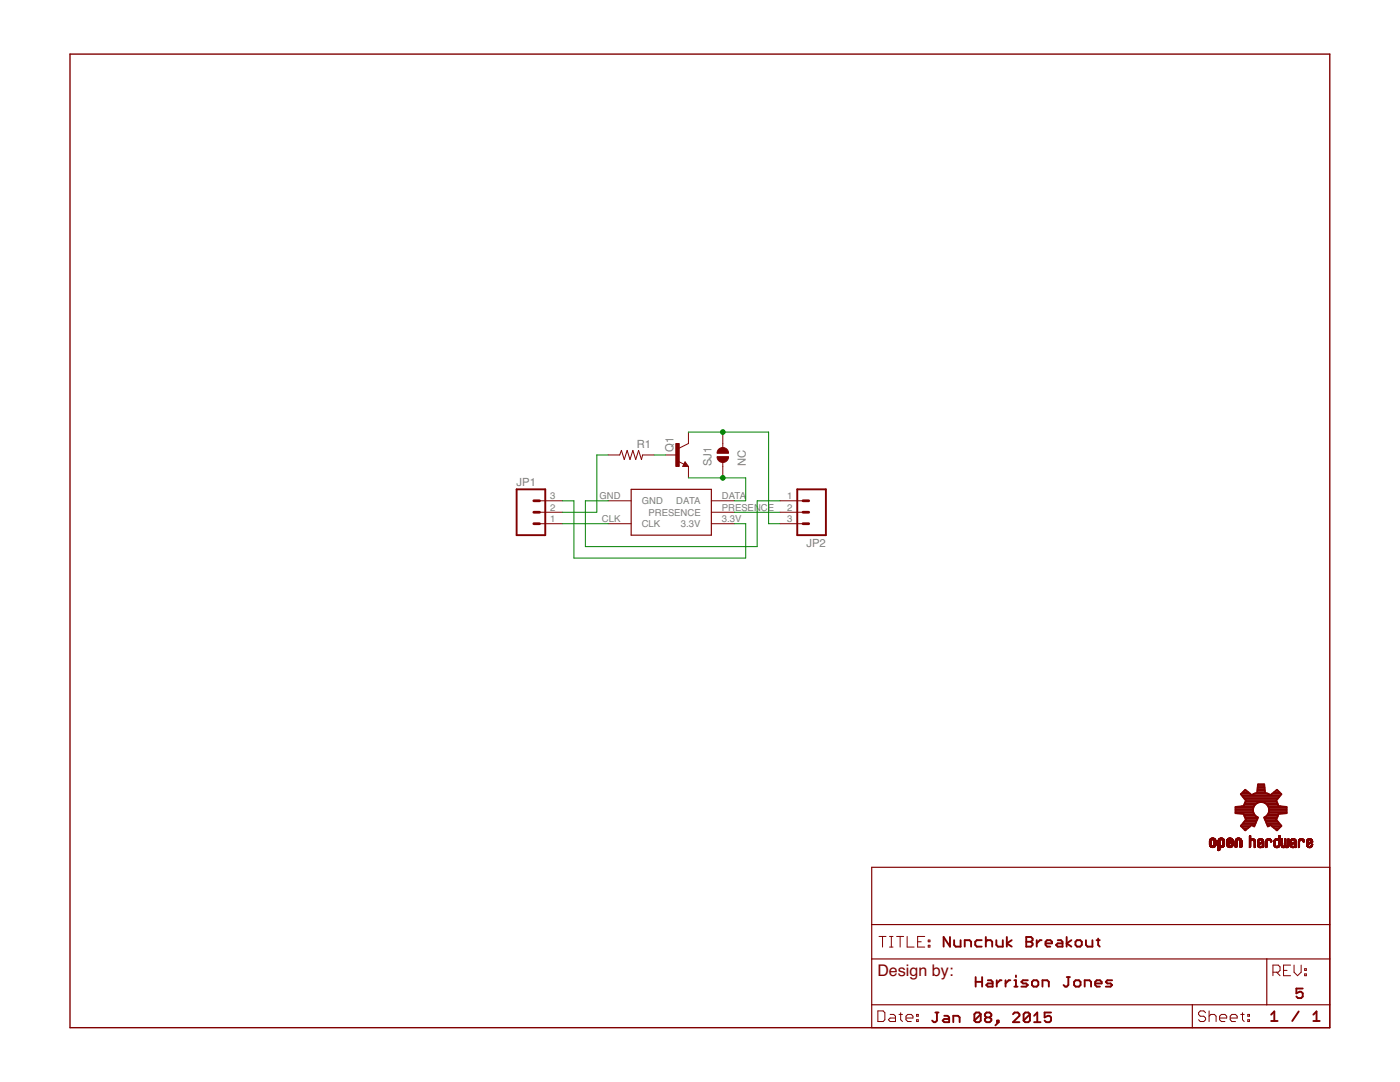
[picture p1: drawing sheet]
<svg xmlns="http://www.w3.org/2000/svg" width="279mm" height="216mm" viewBox="0 0 279 216" stroke-linecap="round" stroke-linejoin="round" font-family="sans-serif">
<defs><g id="words">
<text font-size="3.8" fill="#800000" x="175.1" y="194.8">Design by:</text>
<g font-size="2.6" fill="#808080">
<text x="127.1" y="89.4">R1</text>
<text x="134.4" y="90.1" transform="rotate(-90 134.4 90.1)">Q1</text>
<text x="142" y="93.1" transform="rotate(-90 142 93.1)">SJ1</text>
<text x="148.8" y="93.1" transform="rotate(-90 148.8 93.1)">NC</text>
<text x="103.1" y="97">JP1</text>
<text x="161" y="109.1">JP2</text>
</g>
<g font-size="2.2" fill="#808080">
<text x="109.8" y="101.9">2</text>
<text x="109.8" y="99.6">3</text>
<text x="119.6" y="99.6">GND</text>
<text x="128.1" y="100.6">GND</text>
<text x="135" y="100.6">DATA</text>
<text x="144.1" y="101.9">PRESENCE</text>
<text x="144.1" y="99.6">DATA</text>
<text x="157.1" y="99.6">1</text>
<text x="157.1" y="101.9">2</text>
<text x="109.8" y="104.2">1</text>
<text x="120.1" y="104.2">CLK</text>
<text x="128.1" y="105.2">CLK</text>
<text x="129.4" y="102.9">PRESENCE</text>
<text x="135.9" y="105.2">3.3V</text>
<text x="144.1" y="104.2">3.3V</text>
<text x="157.1" y="104.2">3</text>
</g>
</g></defs>
<path d="M14 10.8h251.4v194.3h-251.4z" fill="none" stroke="#800000" stroke-width=".28"/>
<g fill="none" stroke="#800000" stroke-width=".38">
<path d="M103.1 97.6h5.7v9.2h-5.7zM159.1 97.6h5.7v9.2h-5.7zM189.6 187v1.9l-1.3-1.9v1.9M190.4 187.6v1l.3 .3h1v-1.3M192.5 188.9v-1.3h1l.3 .3v1M194.7 195v1.9M194.7 195.9h1.3M195.9 187.6h-1l-.3 .3v.7l.3 .3h1M196 195v1.9M196.7 187.9l.4-.3h.6l.3 .3v1M196.7 187v1.9M197.1 195.6h.7l.3 .3v1h-1l-.3-.3 .3-.4h1"/>
<path d="M198.8 187.6v1l.4 .3h.9v-1.3M198.9 195.6v1.3M199.9 195.6h-.3l-.7 .6M200.7 195.6v1.3M200.9 187v1.9M201.6 195.6h-.3l-.6 .6M201.9 187.6l-1 .6 1 .7M202.4 195.6h.4v1.3M202.4 196.9h.7M202.8 194.6v.4M204.8 187h1l.3 .3v.3l-.3 .3 .3 .3v.4l-.3 .3h-1zM204.8 187.9h1"/>
<path d="M205.1 195.6h-.9l-.4 .3 .4 .3h.6l.3 .4-.3 .3h-1M206.3 195.6h.6l.3 .3v.7l-.3 .3h-.6l-.3-.3v-.7zM206.9 187.6v1.3M207.9 187.6h-.4l-.6 .6M208 196.9v-1.3h1l.3 .3v1M208.7 188.2h1.3v-.3l-.4-.3h-.6l-.3 .3v.7l.3 .3h.6M211.1 187.6h.6l.3 .3v1h-.9l-.3-.3 .3-.4h.9M212.9 187v1.9M212.9 195h.6M213.2 195v1.6l-.3 .3h-.3l-.3-.3M213.8 187.6l-.9 .6 .9 .7M214.6 187.9l.3-.3h.7l.3 .3v.7l-.3 .3h-.7l-.3-.3z"/>
<path d="M214.7 195.6h.6l.3 .3v.7l-.3 .3h-.6l-.3-.3v-.7zM216.5 196.9v-1.3h.9l.3 .3v1M216.7 187.6v1l.3 .3h1v-1.3M218.6 196.2h1.3v-.3l-.4-.3h-.6l-.3 .3v.7l.3 .3h.6M218.8 187.6h.7M219.2 187.3v1.3l.3 .3M222 195.6h-1l-.3 .3 .3 .3h.6l.4 .4-.4 .3h-.9M260 197.3h-1.3v.9l.7-.3h.3l.3 .3v.6l-.3 .4h-.7l-.3-.4M186.7 202h.6M187 202v1.6l-.3 .4h-.3l-.4-.4M188.4 202.7h.7l.3 .3v1h-1l-.3-.4 .3-.3h1M190.2 204v-1.3h1l.3 .3v1"/>
<path d="M195.7 202.4v1.2l-.3 .4h-.6l-.3-.4M195.7 202.4l-.3-.4h-.6l-.3 .4v1.2M195.7 202.4l-1.2 1.2M196.9 203l-.3 .3v.3l.3 .4h.6l.3-.4v-.3l-.3-.3M196.9 203l-.3-.3v-.3l.3-.4h.6l.3 .4v.3l-.3 .3M196.9 203h.6M199 203.6h.3v.4h-.3zM199.3 204l-.7 .6M202.2 202.4l.3-.4h.6l.4 .4v.3l-1.3 1.3h1.3M205.5 202.4v1.2l-.3 .4h-.6l-.3-.4M205.5 202.4l-.3-.4h-.6l-.3 .4v1.2M205.5 202.4l-1.2 1.2"/>
<path d="M206.4 204h1.3M206.4 202.7l.6-.7v2M209.8 202h-1.3v1l.6-.3h.3l.4 .3v.6l-.4 .4h-.6l-.3-.4M253.7 202.5l.6-.7v1.9M253.7 203.7h1.3M259.2 201.8l-1.3 1.9M262.1 203.7h1.3M262.1 202.5l.6-.7v1.9"/>
</g>
<g fill="none" stroke="#800000" stroke-width=".2">
<path d="M107.7 99.9h4.5M121.4 99.9h4.6M121.4 90.8h2.3l.3-.9 .6 1.8 .6-1.8 .5 1.8 .6-1.8 .6 1.8 .5-1.8 .6 1.8 .2-.9h2.3M132.8 90.8h2.3M135.4 92.1l1.1 .5M136.7 92.2l.7 .9h-1.2zM137.4 86.2v2.3l-1.8 .9M137.4 93.1v2.3M142 99.9h4.5M144.3 86.2v3.1M144.3 92.3v3.1M155.7 99.9h4.6"/>
<path d="M107.7 104.5h4.5M107.7 102.2h4.5M121.4 104.5h4.6M142 104.5h4.5M142 102.2h4.5M155.7 104.5h4.6M155.7 102.2h4.6M241.4 168.6h.3M241.4 168.5l.3 .1M241.4 168.5h.3M241.4 168.4h.3M241.4 168.3h.3"/>
<path d="M241.4 168.2h.3M241.4 168.1h.3M241.4 168h.3M241.4 167.9h.3M241.4 167.8h.3M241.4 167.7h.3M241.4 168.6l.4 .1M241.4 168.7l.5 .1M241.4 168.7h.5M241.4 167.6h1.2M241.4 168.8h1.2M241.5 167.5h1.1"/>
<path d="M241.5 168.9h1M241.5 167.4h1M241.6 168.9h.9M241.6 167.4h.9M241.6 169h.9M241.7 169h.7M241.7 167.3h.7M241.7 169.1h.6M241.7 167.3h.6M241.8 167.7h-.4M241.9 167.6l-.5 .1M241.9 169.1h.2"/>
<path d="M241.9 167.6h-.5M242.1 167.6h.5M242.2 167.6h.5M242.2 168.7h.5M242.3 168.7h.4M242.3 167.7h.4M242.3 168.5h.4M242.3 168.4h.4M242.3 168.3h.4M242.3 168.2h.4M242.3 168.1h.4M242.3 168h.4"/>
<path d="M242.3 167.9h.4M242.3 167.8h.4M242.6 168.8h-1.1M242.6 168.7l-.5 .1M242.7 168.6h-.4M243.1 169.6h.3M243.1 169.5h.3M243.1 169.4h.3M243.1 169.3h.3M243.1 169.2h.3M243.1 169.1h.3M243.1 168.9h1.1"/>
<path d="M243.1 168.8h1.2M243.1 168.7l.5 .1M243.1 168.7h.5M243.1 168.6h.4M243.1 168.5h.3M243.1 168.4h.3M243.1 168.3h.3M243.1 168.2h.3M243.1 168.1h.3M243.1 168h.3M243.1 167.9h.3M243.1 167.8h.3"/>
<path d="M243.1 167.8h.4M243.1 167.7h.4M243.1 169.7h.2M243.1 167.6h.5M243.2 167.5h1.1M243.2 167.4h1.1M243.3 167.4h.9M243.4 169.7h-.3M243.4 167.3h.7M243.4 169.6l-.3 .1M243.5 167.3h.5M243.5 167.7h-.4"/>
<path d="M243.6 167.6h-.5M243.6 169.1h.3M243.8 168.8h.5M243.8 167.6h.5M243.9 167.6l.5 .1M244 167.7h.4M244 169.1h-.9M244 168.6h.4M244 167.8h.4M244.1 168.5h.3M244.1 168.4h.3M244.1 168.3h.3"/>
<path d="M244.1 168.2h.3M244.1 168.1h.3M244.1 168h.3M244.1 167.9h.3M244.1 167.8h.3M244.1 169l-1 .1M244.2 169h-1.1M244.3 168.9h-1.2M244.3 168.8h-1.2M244.3 167.5l-1.1 .1M244.4 168.7h-.5M244.4 168.6h-.4"/>
<path d="M244.8 168.7h.5M244.8 168.6l.4 .1M244.8 168.6h.4M244.8 168.5h.4M244.8 168h1.3M244.8 168h.4M244.8 167.9h.3M244.8 167.9h.4M244.8 167.8h.4M244.8 167.7h.4M244.8 168.7l.6 .1M244.9 168.8h1.1"/>
<path d="M244.9 167.5h1.1M244.9 168.9h1.1M245 167.4h1M245 168.9h.9M245 167.4h.9M245 169h.9M245.1 169h.7M245.1 167.3h.7M245.2 167.3h.5M245.2 169.1h.5M245.2 168.5h-.4M245.2 167.7h-.4"/>
<path d="M245.3 168.4h-.5M245.3 167.6l-.5 .1M245.3 169.1h.3M245.4 168h.7M245.4 167.6h-.5M245.4 168.4h-.6M245.5 168.3l-.7 .1M245.6 167.6h.5M245.6 167.9h.5M245.6 168.3h-.8M245.7 168.7h.4M245.7 167.7h.4"/>
<path d="M245.7 167.9h.4M245.7 167.8h.4M245.7 168.6h.4M245.7 168.2l-.9 .1M245.8 168.5h.3M245.8 168.4h.3M245.9 168.2h-1.1M245.9 168.4h.2M246 168.1h-1.2M246 168.3h.1M246 167.5l-1.1 .1M246.1 168.7l-.5 .1"/>
<path d="M246.1 168.1h-1.3M246.1 168.6l-.4 .1M246.5 168.9h.4M246.5 168.8h.4M246.5 168.7h.4M246.5 168.6h.4M246.5 168.5h.4M246.5 168.4h.4M246.5 168.3h.4M246.5 168.2h.4M246.5 168.1h.4M246.5 168h.4"/>
<path d="M246.5 167.9h.4M246.5 167.8h.4M246.5 169.1h.2M246.5 167.7h.4M246.5 167.7h.5M246.6 167.6h1.2M246.6 167.5h1.2M246.7 167.4h1M246.7 167.4h.9M246.8 169l-.3 .1M246.8 167.3h.7M246.9 169h-.4"/>
<path d="M246.9 167.8h-.4M246.9 167.3h.6M247 167.6l-.4 .1M247.1 167.6h-.5M247.3 167.6h.5M247.3 167.6l.5 .1M247.4 167.7h.4M247.5 167.7h.3M247.5 168.9h.4M247.5 168.8h.4M247.5 168.7h.4M247.5 168.6h.4"/>
<path d="M247.5 168.5h.4M247.5 168.4h.4M247.5 168.3h.4M247.5 168.2h.4M247.5 168.1h.4M247.5 168h.4M247.5 167.9h.4M247.5 167.8h.4M247.5 169.1h.2M247.8 169l-.3 .1M247.9 169h-.4M249.3 166.9h.3"/>
<path d="M249.3 169.1h.1M249.3 168.9h.3M249.3 168.8h.3M249.3 168.7h.3M249.3 168.6h.3M249.3 168.5h.3M249.3 168.4h.3M249.3 168.3h.3M249.3 168.2h.3M249.3 168.1h.3M249.3 168h.3M249.3 167.9h.3"/>
<path d="M249.3 167.8h.3M249.3 167.7h.4M249.3 167.5l1.1 .1M249.3 167.5h1.1M249.3 167.4h1M249.3 167.3h.3M249.3 167.2h.3M249.3 167.1h.3M249.3 167h.3M249.3 166.8h.3M249.4 166.8h.2M249.5 169.1h-.2"/>
<path d="M249.6 169l-.3 .1M249.6 169h-.3M249.6 167.8h-.3M249.7 167.7h-.4M249.7 167.4h.5M249.9 167.6l-.6 .1M250 167.6l.5 .1M250.2 167.7h.3M250.2 167.8h.3M250.3 167.9h.2M250.3 167.8h.2M250.3 169.1h.1"/>
<path d="M250.3 169h.2M250.3 168.9h.2M250.3 168.8h.2M250.3 168.7h.2M250.3 168.6h.2M250.3 168.5h.2M250.3 168.4h.2M250.3 168.3h.2M250.3 168.2h.2M250.3 168.1h.2M250.3 168h.2M250.4 167.6h-1.1"/>
<path d="M250.5 169.1h-.2M250.5 169l-.2 .1M251 168.7h.2M251 168.6h.2M251 168h.1M251 167.9h.2M251 168.8h.3M251 167.8h.2M251 168.9h.7M251 167.7h.3M251.1 169h.7M251.1 167.6h1"/>
<path d="M251.1 167.5h.9M251.2 169.1h.6M251.2 168.3h1M251.2 168h-.2M251.2 167.4h.7M251.2 168.6l-.2 .1M251.3 167.4h.6M251.3 169.1h.4M251.3 167.8h-.3M251.3 168.5l-.3 .1M251.3 168.2h.9M251.4 167.7h-.4"/>
<path d="M251.4 167.4h.4M251.4 168.5h-.4M251.5 168.1h.7M251.5 169.1v.1M251.5 168.4h-.5M251.5 167.6l-.5 .1M251.6 168.4h-.6M251.7 167.6h.4M251.7 168.1h.5M251.7 168.3l-.6 .1M251.8 167.7h.3M251.8 168h.4"/>
<path d="M251.8 167.7h.4M251.9 168h.3M251.9 167.8h.3M251.9 168.3h.3M251.9 167.8l.3 .1M251.9 169.1h.1M251.9 169h.3M251.9 168.9h.3M251.9 168.8h.3M251.9 168.7h.3M251.9 168.6h.3M251.9 168.5h.3"/>
<path d="M251.9 168.4h.3M251.9 167.9h.3M252.2 169.1h-.3M252.2 169h-.3M252.2 168.3h-1.1M252.6 169.1h.1M252.6 168.9h.3M252.6 168.8h.3M252.6 168.7h.3M252.6 168.6h.3M252.6 168.5h.3M252.6 168.4h.3"/>
<path d="M252.6 168.3h.3M252.6 168.2h.3M252.6 168.1h.3M252.6 168h.3M252.6 167.9h.3M252.6 167.8h.3M252.6 167.7h.3M252.7 167.6h1M252.8 167.5h.9M252.8 169.1h-.2M252.8 169l-.2 .1M252.8 167.4h.8"/>
<path d="M252.9 169h-.3M252.9 167.8h-.3M252.9 167.4h.6M253 167.4h.4M253 167.7h-.4M253.1 167.6l-.5 .1M253.3 167.6h.4M253.4 167.7h.4M253.5 167.8h.3M253.5 167.7h.3M253.6 167.9h.2M253.6 168h.1"/>
<path d="M253.7 167.6h-1M253.8 168h-.2M253.8 167.9l-.2 .1M254.2 168.6h.3M254.2 168.5h.3M254.2 168.4h.3M254.2 168.3h.3M254.2 168.2h.3M254.2 168.1h.3M254.2 168h.3M254.2 167.9h.3M254.2 168.7h.3"/>
<path d="M254.2 167.8h.3M254.3 168.8h.3M254.3 168.7h.3M254.3 167.7h.3M254.3 168.8h.4M254.3 168.9h1.1M254.3 168.9h1M254.4 167.5h1.1M254.4 169h.9M254.4 169h.8M254.5 167.4h1M254.5 169.1h.7"/>
<path d="M254.6 167.8h-.4M254.6 169.1h.5M254.6 167.7h-.3M254.6 167.4h.5M254.7 167.6l-.4 .1M254.8 169.1v.1M254.9 167.6h.6M255.1 168.8h.3M255.1 167.7h.4M255.1 167.8h.4M255.2 168.7h.2M255.2 168.6h.3"/>
<path d="M255.2 168.5h.3M255.2 168.4h.3M255.2 168.3h.3M255.2 168.2h.3M255.2 168.1h.3M255.2 168h.3M255.2 167.9h.3M255.2 167.8h.3M255.2 167.3h.3M255.2 167.2h.3M255.2 167.1h.3M255.2 167h.3"/>
<path d="M255.2 166.9h.3M255.2 166.8h.3M255.3 166.8h.2M255.4 168.8h-.4M255.4 168.7l-.3 .1M255.5 168.6l-.3 .1M255.5 167.6h-1.2M255.7 168.7h.3M255.7 168.6h.2M255.7 168.5h.2M255.7 168.4h.2M255.7 168.3h.2"/>
<path d="M255.7 168.2h.2M255.7 168.1h.2M255.7 168h.2M255.7 167.9h.2M255.7 167.8h.2M255.7 167.7h.2M255.7 167.6h.2M255.7 167.5h.2M255.7 168.8h.3M255.7 167.4h.2M255.7 168.9h1.5M255.8 168.9h1.4"/>
<path d="M255.8 169h1.3M255.8 167.4h.1M255.9 167.4h.1M255.9 169.1h1.1M255.9 169.1h.4M256.2 169.1v.1M256.2 168.8h.5M256.3 168.8h.3M256.3 168.7h.3M256.3 168.6h.3M256.3 168.5h.3M256.3 168.4h.3"/>
<path d="M256.3 168.3h.3M256.3 168.2h.3M256.3 168.1h.3M256.3 168h.3M256.3 167.9h.3M256.3 167.8h.3M256.3 167.7h.3M256.3 167.6h.3M256.3 167.5h.3M256.3 167.4h.3M256.4 167.4h.2M256.5 167.4h.1"/>
<path d="M256.6 169.1h.4M256.9 168.8h.3M256.9 168.7h.3M257 168.7h.2M257 168.6h.2M257 168.5h.2M257 168.4h.2M257 168.3h.2M257 168.2h.2M257 168.1h.2M257 168h.2M257 167.9h.2"/>
<path d="M257 167.8h.2M257 167.7h.2M257 167.6h.2M257 167.5h.2M257 167.4h.2M257.1 167.4h.1M257.5 168.7h.3M257.5 168.6h.3M257.5 168.8h.4M257.5 168.8h.3M257.5 167.9h.3M257.5 167.8h.3"/>
<path d="M257.5 168.9h.7M257.5 167.7h.3M257.6 168.9l.7 .1M257.6 169h.7M257.6 168l-.1 .1M257.6 167.6h1M257.7 167.5h.9M257.7 169.1h.6M257.7 168h-.2M257.7 168.3h1M257.7 167.9l-.2 .1M257.7 167.4h.8"/>
<path d="M257.8 167.4h.6M257.8 169.1h.5M257.8 167.8h-.3M257.8 168.5l-.3 .1M257.8 168.2h.9M257.9 167.7h-.4M257.9 167.4h.4M257.9 168.5h-.4M258 168.1h.7M258 168.4h-.5M258 167.6l-.4 .1M258.1 168.1h.6"/>
<path d="M258.1 168.4h-.5M258.2 167.6l.5 .1M258.2 168.1h.5M258.3 168.3l-.7 .1M258.3 167.7h.4M258.4 168.3h-.7M258.4 168h.3M258.4 167.8h.3M258.4 167.7h.3M258.4 168.3h.3M258.5 169.1h.1M258.5 169h.2"/>
<path d="M258.5 168.9h.2M258.5 168.8h.2M258.5 168.7h.2M258.5 168.6h.2M258.5 168.5h.2M258.5 168.4h.2M258.5 168.3h.2M258.5 167.9h.2M258.7 169.1h-.2M259.1 169.1h.1M259.1 169h.3M259.1 168.9h.3"/>
<path d="M259.1 168.8h.3M259.1 168.7h.3M259.1 168.6h.3M259.1 168.5h.3M259.1 168.4h.3M259.1 168.3h.3M259.1 168.2h.3M259.1 168.1h.3M259.1 168h.3M259.1 167.9h.3M259.1 167.8h.3M259.1 167.7h.4"/>
<path d="M259.2 167.6h1M259.3 167.5h.9M259.3 169.1h-.2M259.4 167.4h.7M259.4 167.8h-.3M259.5 167.4h.5M259.5 167.7h-.3M259.7 167.6l-.5 .1M259.8 167.6h.5M259.9 167.7h.4M260 167.7h.3M260 167.8h.3"/>
<path d="M260.1 167.8h.2M260.1 167.9h.2M260.1 168h.1M260.2 167.6h-1M260.3 168h-.2M260.3 167.9l-.2 .1M260.8 168.7l.3 .1M260.8 168.7h.2M260.8 168.6h.2M260.8 168.2h1M260.8 168.1h.2M260.8 168h.2"/>
<path d="M260.8 167.9h.2M260.8 167.8h.2M260.8 167.7h.3M260.8 168.8h.3M260.8 168.8h.4M260.8 168.9h1.1M260.8 167.6h1.1M260.9 168.9h.9M260.9 167.6h1M260.9 169h.9M260.9 167.5h.9M261 169h.7"/>
<path d="M261 167.4h.7M261 169.1h.7M261 168.5l-.2 .1M261 167.8h-.2M261.1 169.1h.5M261.1 168.5h-.3M261.1 167.7h-.3M261.1 167.4h.5M261.2 168.4h-.4M261.3 167.6l-.5 .1M261.3 169.1v.1M261.4 168.4h-.6"/>
<path d="M261.5 167.6l.4 .1M261.5 168.3l-.7 .1M261.5 168h.5M261.6 168.3h-.8M261.6 167.7h.3M261.6 168h.4M261.6 168.8h.3M261.7 168.7h.3M261.7 167.8h.3M261.7 168.2l-.9 .1M261.7 167.9h.3M261.7 168.5h.3"/>
<path d="M261.9 168.4h.1M261.9 168.8h-.4M261.9 168.1h-.7M261.9 168.8h-.3M262 168.1h-.7M262 168.6h-.3M262 168l-.6 .1M175.4 186.9h1.4M176.1 186.9v2.1M177.5 186.9h.7M177.5 189h.7M177.9 186.9v2.1"/>
<path d="M178.9 186.9h1.4M179.6 186.9v2.1M181 186.9v2.1h1.4M183.1 187.9h.8M184.6 186.9h-1.5v2.1h1.5M185.3 188.6h.3v.4h-.3zM185.3 187.6h.3v.3h-.3zM254 194h1.1l.4-.4v-.7l-.4-.3h-1.1v2.1M254.8 194l.7 .7M256.2 193.6h.7M257.6 192.6h-1.4v2.1h1.4M258.3 192.6v1.4l.7 .7 .7-.7v-1.4"/>
<path d="M260.4 194.3h.3v.4h-.3zM260.4 193.3h.3v.3h-.3zM175.2 201.7h1.1l.3 .4v1.4l-.3 .3h-1.1zM177.7 202.4h.7l.3 .4v1h-1l-.4-.3 .4-.4h1M179.4 202.4h.7M179.7 202.1v1.4l.4 .3M180.8 203.1h1.4v-.3l-.3-.4h-.7l-.4 .4v.7l.4 .3h.7M182.9 203.5h.4v.3h-.4zM182.9 202.4h.4v.4h-.4zM240.6 202.1l-.4-.4h-.7l-.3 .4v.3l.3 .4h.7l.4 .3v.4l-.4 .3h-.7l-.3-.3M241.3 202.8l.4-.4h.7l.3 .4v1M241.3 201.7v2.1"/>
<path d="M243.4 203.1h1.4v-.3l-.3-.4h-.7l-.4 .4v.7l.4 .3h.7M245.5 203.1h1.4v-.3l-.3-.4h-.7l-.4 .4v.7l.4 .3h.7M247.6 202.4h.7M248 202.1v1.4l.3 .3M249 203.5h.4v.3h-.4zM249 202.4h.4v.4h-.4z"/>
</g>
<path d="M126 97.6h16v9.2h-16zM136.7 92.6l.1 .2h-.3l.2-.4 .5 .6h-.7M174 173.1h91.4v32h-91.4zM174 191.3h91.4M174 184.5h91.4M252.8 191.3v9.2M174 200.5h91.4M238 200.5v4.6" fill="none" stroke="#800000" stroke-width=".23"/>
<path d="M106.5 99.9h1.2M160.3 99.9h1.1M106.5 102.2h1.2M106.5 104.5h1.2M160.3 102.2h1.1M160.3 104.5h1.1" fill="none" stroke="#800000" stroke-width=".55"/>
<g fill="#800000" stroke="#800000" stroke-width=".2">
<path d="M143.5 89.6a1.15 1.15 0 0 1 1.2-.2 1.15 1.15 0 0 1 .7 1h-2.3l.1-.4z" fill-rule="evenodd"/>
<path d="M143.1 91.1h2.3a1.14 1.14 0 0 1-1.1 1.2 1.14 1.14 0 0 1-1.2-1.2z" fill-rule="evenodd"/>
</g>
<path d="M134.9 88.5h.7v4.6h-.7z" fill="#800000" stroke="#800000" stroke-width=".2"/>
<g fill="none" stroke="#800000" stroke-width=".36">
<path d="M247.7 158.4h1.8M247.8 158.7h7.7M248 158.1h1.1M248.1 159h7.2M248.3 157.8h.5M248.3 159.3h6.7M248.6 160h6.2M248.6 159.6h6.2M250.3 158.4h2.8M250.9 158.1h1.6M250.9 157.8h1.5M251 157.5h1.4"/>
<path d="M251 157.2h1.4M251 156.8h1.3M253.9 158.4h1.8M254.2 158.1h1.2M254.6 157.8h.4M246.6 162.1h3.5M246.6 161.8h3.5M246.6 161.5h3.5M246.6 161.2h3.5M247.8 164.9h1.6M247.8 164.6h2.6M247.8 160.9h2.5"/>
<path d="M248 164.3h2.6M248.1 165.2h.9M248.2 162.5h2.1M248.3 164h2.4M248.3 160.6h2.2M248.3 162.8h2.2M248.4 165.6h.3M248.4 160.3h2.4M248.5 163.1h2.5M248.5 163.7h2.3M248.6 163.4h2.4M252.4 163.4h2.3"/>
<path d="M252.4 163.1h2.5M252.5 160.3h2.4M252.5 163.7h2.3M252.6 164h2.5M252.8 164.3h2.5M252.8 162.8h2.2M252.9 160.6h2.1M252.9 164.6h2.7M253.1 162.4l-.8 .7 .7 1.8 .6-.3 1.2 1.1 .9-.9-1-1.3 .4-1.1M253.1 162.5h2M253.1 160.9a1.61 1.61 0 0 0-2.6-.3 1.61 1.61 0 0 0 .6 2.5l-.8 1.8-.5-.3-1.3 1.1-.9-.9 1.1-1.3-.5-1.1-1.6-.1v-1.3l1.6-.2 .5-1-1.1-1.3 .9-.9 1.3 1 1.1-.4 .2-1.7h1.2l.2 1.7 1.1 .4 1.2-1 .9 .9-1 1.3 .4 1 1.7 .2v1.3l-1.7 .1M253.1 160.9l.2 .8-.2 .7"/>
<path d="M253.1 160.9h2.5M253.2 162.1h3.6M253.2 161.2h3.6M253.3 161.8h3.5M253.3 161.5h3.5M253.9 164.9h1.7M254.3 165.2h1M254.7 165.6h.3"/>
</g>
<path d="M112.2 99.9h2.3v11.5h34.3v-6.9h-2.3M121.4 90.8h-2.3v11.4h-6.9M121.4 99.9h-4.6v9.2h34.3v-9.2h4.6M130.5 90.8h2.3M137.4 86.2h16v18.3h2.3M137.4 95.4h11.4v4.5h-2.3M112.2 104.5h9.2M146.5 102.2h9.2" fill="none" stroke="#008000" stroke-width=".2"/>
<g fill="#008000" stroke="#008000" stroke-width=".2">
<circle cx="144.3" cy="95.4" r=".47"/>
<circle cx="144.3" cy="86.2" r=".47"/>
</g>
<use href="#words"/>
</svg>
